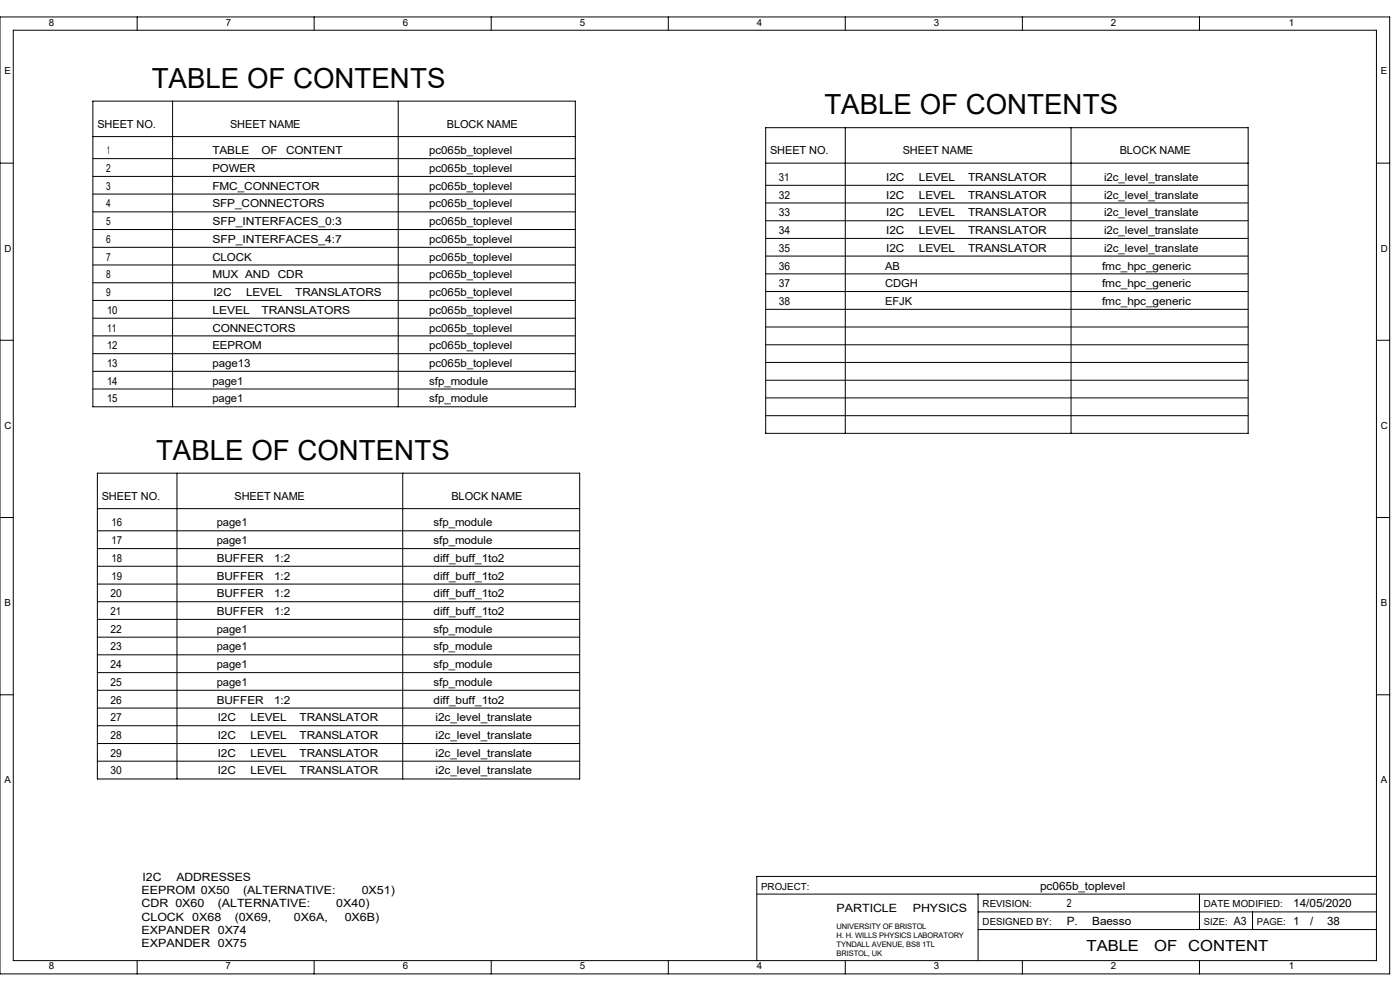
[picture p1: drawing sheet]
<svg xmlns="http://www.w3.org/2000/svg" width="420mm" height="297mm" viewBox="0 0 420 297" stroke-linecap="round" stroke-linejoin="round" font-family="sans-serif">
<defs><g id="words">
<g font-size="8.3">
<text x="45.5" y="26.2">TABLE OF CONTENTS</text>
<text x="247.3" y="34.2">TABLE OF CONTENTS</text>
<text x="46.8" y="137.8">TABLE OF CONTENTS</text>
</g>
<g font-size="4.6">
<text x="326" y="284.9">TABLE</text>
<text x="346.3" y="284.9">OF</text>
<text x="356.4" y="284.9">CONTENT</text>
</g>
<g font-size="3.4">
<text x="42.8" y="264">I2C</text>
<text x="52.9" y="264">ADDRESSES</text>
<text x="42.5" y="267.9">EEPROM 0X50</text>
<text x="72.9" y="267.9">(ALTERNATIVE:</text>
<text x="108.5" y="267.9">0X51)</text>
<text x="312" y="266.6">pc065b_toplevel</text>
<text x="42.5" y="271.9">CDR 0X60</text>
<text x="42.5" y="275.9">CLOCK</text>
<text x="57.7" y="275.9">0X68</text>
<text x="65.3" y="271.9">(ALTERNATIVE:</text>
<text x="70.4" y="275.9">(0X69,</text>
<text x="88.2" y="275.9">0X6A,</text>
<text x="100.9" y="271.9">0X40)</text>
<text x="103.4" y="275.9">0X6B)</text>
<text x="251" y="273.3">PARTICLE</text>
<text x="273.8" y="273.3">PHYSICS</text>
<text x="320" y="271.9">2</text>
<text x="388" y="271.9">14/05/2020</text>
<text x="42.5" y="279.9">EXPANDER 0X74</text>
<text x="320" y="277.2">P.</text>
<text x="327.6" y="277.2">Baesso</text>
<text x="370.1" y="277.2">A3</text>
<text x="388" y="277.2">1</text>
<text x="393.1" y="277.2">/</text>
<text x="398.1" y="277.2">38</text>
<text x="42.5" y="283.9">EXPANDER 0X75</text>
</g>
<g font-size="3.3">
<text x="29.2" y="38.3">SHEET NO.</text>
<text x="69" y="38.3">SHEET NAME</text>
<text x="134.1" y="38.3">BLOCK NAME</text>
<text x="32.1" y="46.2">1</text>
<text x="63.7" y="46.2">TABLE</text>
<text x="78.4" y="46.2">OF</text>
<text x="85.8" y="46.2">CONTENT</text>
<text x="128.8" y="46.2">pc065b_toplevel</text>
<text x="231" y="46.2">SHEET NO.</text>
<text x="270.8" y="46.2">SHEET NAME</text>
<text x="335.9" y="46.2">BLOCK NAME</text>
<text x="31.8" y="51.6">2</text>
<text x="63.7" y="51.6">POWER</text>
<text x="128.8" y="51.6">pc065b_toplevel</text>
<text x="31.8" y="56.9">3</text>
<text x="63.7" y="56.9">FMC_CONNECTOR</text>
<text x="128.8" y="56.9">pc065b_toplevel</text>
<text x="233.7" y="59.5">32</text>
<text x="233.7" y="54.2">31</text>
<text x="265.9" y="54.2">I2C</text>
<text x="265.9" y="59.5">I2C</text>
<text x="275.7" y="54.2">LEVEL</text>
<text x="275.7" y="59.5">LEVEL</text>
<text x="290.4" y="54.2">TRANSLATOR</text>
<text x="290.4" y="59.5">TRANSLATOR</text>
<text x="331.2" y="54.2">i2c_level_translate</text>
<text x="331.2" y="59.5">i2c_level_translate</text>
<text x="31.8" y="62.1">4</text>
<text x="63.7" y="62.1">SFP_CONNECTORS</text>
<text x="128.8" y="62.1">pc065b_toplevel</text>
<text x="233.7" y="64.8">33</text>
<text x="265.9" y="64.8">I2C</text>
<text x="275.7" y="64.8">LEVEL</text>
<text x="290.4" y="64.8">TRANSLATOR</text>
<text x="331.2" y="64.8">i2c_level_translate</text>
<text x="31.8" y="67.5">5</text>
<text x="63.7" y="67.5">SFP_INTERFACES_0:3</text>
<text x="128.8" y="67.5">pc065b_toplevel</text>
<text x="233.7" y="70.1">34</text>
<text x="265.9" y="70.1">I2C</text>
<text x="275.7" y="70.1">LEVEL</text>
<text x="290.4" y="70.1">TRANSLATOR</text>
<text x="331.2" y="70.1">i2c_level_translate</text>
<text x="31.8" y="72.8">6</text>
<text x="63.7" y="72.8">SFP_INTERFACES_4:7</text>
<text x="128.8" y="72.8">pc065b_toplevel</text>
<text x="233.7" y="75.4">35</text>
<text x="265.9" y="75.4">I2C</text>
<text x="275.7" y="75.4">LEVEL</text>
<text x="290.4" y="75.4">TRANSLATOR</text>
<text x="331.2" y="75.4">i2c_level_translate</text>
<text x="31.8" y="83.4">8</text>
<text x="31.8" y="78.1">7</text>
<text x="63.7" y="78.1">CLOCK</text>
<text x="63.7" y="83.4">MUX AND</text>
<text x="83.4" y="83.4">CDR</text>
<text x="128.8" y="83.4">pc065b_toplevel</text>
<text x="128.8" y="78.1">pc065b_toplevel</text>
<text x="233.7" y="80.8">36</text>
<text x="265.6" y="80.8">AB</text>
<text x="330.6" y="80.8">fmc_hpc_generic</text>
<text x="31.8" y="88.7">9</text>
<text x="64" y="88.7">I2C</text>
<text x="73.8" y="88.7">LEVEL</text>
<text x="88.6" y="88.7">TRANSLATORS</text>
<text x="128.8" y="88.7">pc065b_toplevel</text>
<text x="233.7" y="86.1">37</text>
<text x="265.6" y="86.1">CDGH</text>
<text x="330.6" y="86.1">fmc_hpc_generic</text>
<text x="32.1" y="94">10</text>
<text x="63.7" y="94">LEVEL</text>
<text x="78.4" y="94">TRANSLATORS</text>
<text x="128.8" y="94">pc065b_toplevel</text>
<text x="233.7" y="91.4">38</text>
<text x="265.6" y="91.4">EFJK</text>
<text x="330.6" y="91.4">fmc_hpc_generic</text>
<text x="32.1" y="99.4">11</text>
<text x="63.7" y="99.4">CONNECTORS</text>
<text x="128.8" y="99.4">pc065b_toplevel</text>
<text x="32.1" y="104.7">12</text>
<text x="63.7" y="104.7">EEPROM</text>
<text x="128.8" y="104.7">pc065b_toplevel</text>
<text x="32.1" y="110">13</text>
<text x="63.7" y="110">page13</text>
<text x="128.8" y="110">pc065b_toplevel</text>
<text x="32.1" y="115.3">14</text>
<text x="63.7" y="115.3">page1</text>
<text x="128.8" y="115.3">sfp_module</text>
<text x="32.1" y="120.6">15</text>
<text x="63.7" y="120.6">page1</text>
<text x="128.8" y="120.6">sfp_module</text>
<text x="30.5" y="149.8">SHEET NO.</text>
<text x="70.4" y="149.8">SHEET NAME</text>
<text x="135.4" y="149.8">BLOCK NAME</text>
<text x="33.5" y="157.8">16</text>
<text x="65" y="157.8">page1</text>
<text x="130.1" y="157.8">sfp_module</text>
<text x="33.5" y="163.1">17</text>
<text x="65" y="163.1">page1</text>
<text x="130.1" y="163.1">sfp_module</text>
<text x="33.5" y="173.7">19</text>
<text x="33.5" y="168.4">18</text>
<text x="65" y="173.7">BUFFER</text>
<text x="65" y="168.4">BUFFER</text>
<text x="82.2" y="173.7">1:2</text>
<text x="82.2" y="168.4">1:2</text>
<text x="130.1" y="173.7">diff_buff_1to2</text>
<text x="130.1" y="168.4">diff_buff_1to2</text>
<text x="33.2" y="179">20</text>
<text x="65" y="179">BUFFER</text>
<text x="82.2" y="179">1:2</text>
<text x="130.1" y="179">diff_buff_1to2</text>
<text x="33.2" y="184.3">21</text>
<text x="65" y="184.3">BUFFER</text>
<text x="82.2" y="184.3">1:2</text>
<text x="130.1" y="184.3">diff_buff_1to2</text>
<text x="33.2" y="189.7">22</text>
<text x="65" y="189.7">page1</text>
<text x="130.1" y="189.7">sfp_module</text>
<text x="33.2" y="194.9">23</text>
<text x="65" y="194.9">page1</text>
<text x="130.1" y="194.9">sfp_module</text>
<text x="33.2" y="200.3">24</text>
<text x="65" y="200.3">page1</text>
<text x="130.1" y="200.3">sfp_module</text>
<text x="33.2" y="205.6">25</text>
<text x="65" y="205.6">page1</text>
<text x="130.1" y="205.6">sfp_module</text>
<text x="33.2" y="210.9">26</text>
<text x="65" y="210.9">BUFFER</text>
<text x="82.2" y="210.9">1:2</text>
<text x="130.1" y="210.9">diff_buff_1to2</text>
<text x="33.2" y="221.5">28</text>
<text x="33.2" y="216.2">27</text>
<text x="65.3" y="221.5">I2C</text>
<text x="65.3" y="216.2">I2C</text>
<text x="75.1" y="221.5">LEVEL</text>
<text x="75.1" y="216.2">LEVEL</text>
<text x="89.9" y="221.5">TRANSLATOR</text>
<text x="89.9" y="216.2">TRANSLATOR</text>
<text x="130.7" y="221.5">i2c_level_translate</text>
<text x="130.7" y="216.2">i2c_level_translate</text>
<text x="33.2" y="226.8">29</text>
<text x="65.3" y="226.8">I2C</text>
<text x="75.1" y="226.8">LEVEL</text>
<text x="89.9" y="226.8">TRANSLATOR</text>
<text x="130.7" y="226.8">i2c_level_translate</text>
<text x="33.2" y="232.1">30</text>
<text x="65.3" y="232.1">I2C</text>
<text x="75.1" y="232.1">LEVEL</text>
<text x="89.9" y="232.1">TRANSLATOR</text>
<text x="130.7" y="232.1">i2c_level_translate</text>
</g>
<g font-size="2.9">
<text x="14.6" y="7.7">8</text>
<text x="67.7" y="7.7">7</text>
<text x="120.8" y="7.7">6</text>
<text x="173.9" y="7.7">5</text>
<text x="227" y="7.7">4</text>
<text x="280.2" y="7.7">3</text>
<text x="333.2" y="7.7">2</text>
<text x="386.6" y="7.7">1</text>
<text x="1.3" y="22.3">E</text>
<text x="414.3" y="22.3">E</text>
<text x="1.3" y="75.4">D</text>
<text x="414.3" y="75.4">D</text>
<text x="1.3" y="128.6">C</text>
<text x="414.3" y="128.6">C</text>
<text x="1.3" y="181.7">B</text>
<text x="414.3" y="181.7">B</text>
<text x="1.3" y="234.8">A</text>
<text x="414.3" y="234.8">A</text>
<text x="228.3" y="266.7">PROJECT:</text>
<text x="294.8" y="271.9">REVISION:</text>
<text x="361.1" y="271.9">DATE MODIFIED:</text>
<text x="294.8" y="277.3">DESIGNED BY:</text>
<text x="14.6" y="290.5">8</text>
<text x="67.7" y="290.5">7</text>
<text x="120.8" y="290.5">6</text>
<text x="173.9" y="290.5">5</text>
<text x="227" y="290.5">4</text>
<text x="280.2" y="290.5">3</text>
<text x="333.3" y="290.5">2</text>
<text x="386.6" y="290.5">1</text>
</g>
<g font-size="2.8">
<text x="361.1" y="277.3">SIZE:</text>
<text x="377.1" y="277.3">PAGE:</text>
</g>
<g font-size="2.3">
<text x="251" y="278.6">UNIVERSITY OF BRISTOL</text>
<text x="251" y="281.2">H. H. WILLS PHYSICS LABORATORY</text>
<text x="251" y="283.9">TYNDALL AVENUE, BS8 1TL</text>
<text x="251" y="286.5">BRISTOL, UK</text>
</g>
</g></defs>
<g fill="none" stroke="#000" stroke-width=".3">
<path d="M0 5.1h416.9v286.8h-416.9zM4 9.1h408.9v278.8h-408.9zM41.1 5.1v4M94.2 5.1v4M147.4 5.1v4M200.5 5.1v4M253.6 5.1v4M306.7 5.1v4M359.8 5.1v4M27.9 30.3h144.7v91.6h-144.7zM51.8 30.3v91.6M119.5 30.3v91.6"/>
<path d="M229.7 38.3h144.7v91.6h-144.7zM253.6 38.3v91.6M321.3 38.3v91.6M0 48.9h4M27.9 58.2h144.7M27.9 52.9h144.7M27.9 47.5h144.7M27.9 40.9h144.7M229.7 55.5h144.7M229.7 48.9h144.7M412.9 48.9h4M27.9 79.4h144.7"/>
<path d="M27.9 63.5h144.7M27.9 68.8h144.7M27.9 74.1h144.7M229.7 66.2h144.7M229.7 60.8h144.7M229.7 71.5h144.7M229.7 76.8h144.7M27.9 95.4h144.7M27.9 84.8h144.7M27.9 90h144.7M229.7 87.4h144.7M229.7 82.1h144.7"/>
<path d="M229.7 92.7h144.7M229.7 98h144.7M0 102h4M27.9 100.7h144.7M27.9 116.6h144.7M27.9 106h144.7M27.9 111.3h144.7M229.7 103.3h144.7M229.7 108.6h144.7M229.7 114h144.7M229.7 119.3h144.7M412.9 102h4"/>
<path d="M229.7 124.6h144.7M0 155.1h4M29.2 141.8h144.7v91.7h-144.7zM29.2 152.4h144.7M29.2 159.1h144.7M53.1 141.8v91.7M120.8 141.8v91.7M412.9 155.1h4M29.2 169.7h144.7M29.2 164.4h144.7M29.2 175h144.7M29.2 191h144.7"/>
<path d="M29.2 180.3h144.7M29.2 185.6h144.7M29.2 196.3h144.7M0 208.2h4M29.2 206.9h144.7M29.2 212.2h144.7M29.2 201.6h144.7M29.2 217.5h144.7M412.9 208.2h4M29.2 228.1h144.7M29.2 222.8h144.7M227 268h185.9"/>
<path d="M293.4 273.3h119.5M293.4 268v19.9M293.4 278.6h119.5M359.8 268v10.6M375.8 273.3v5.3M412.9 262.7h-185.9v25.2M41.1 287.9v4M94.2 287.9v4M147.4 287.9v4M200.5 287.9v4M253.6 287.9v4M306.7 287.9v4"/>
<path d="M359.8 287.9v4"/>
</g>
<use href="#words"/>
</svg>
